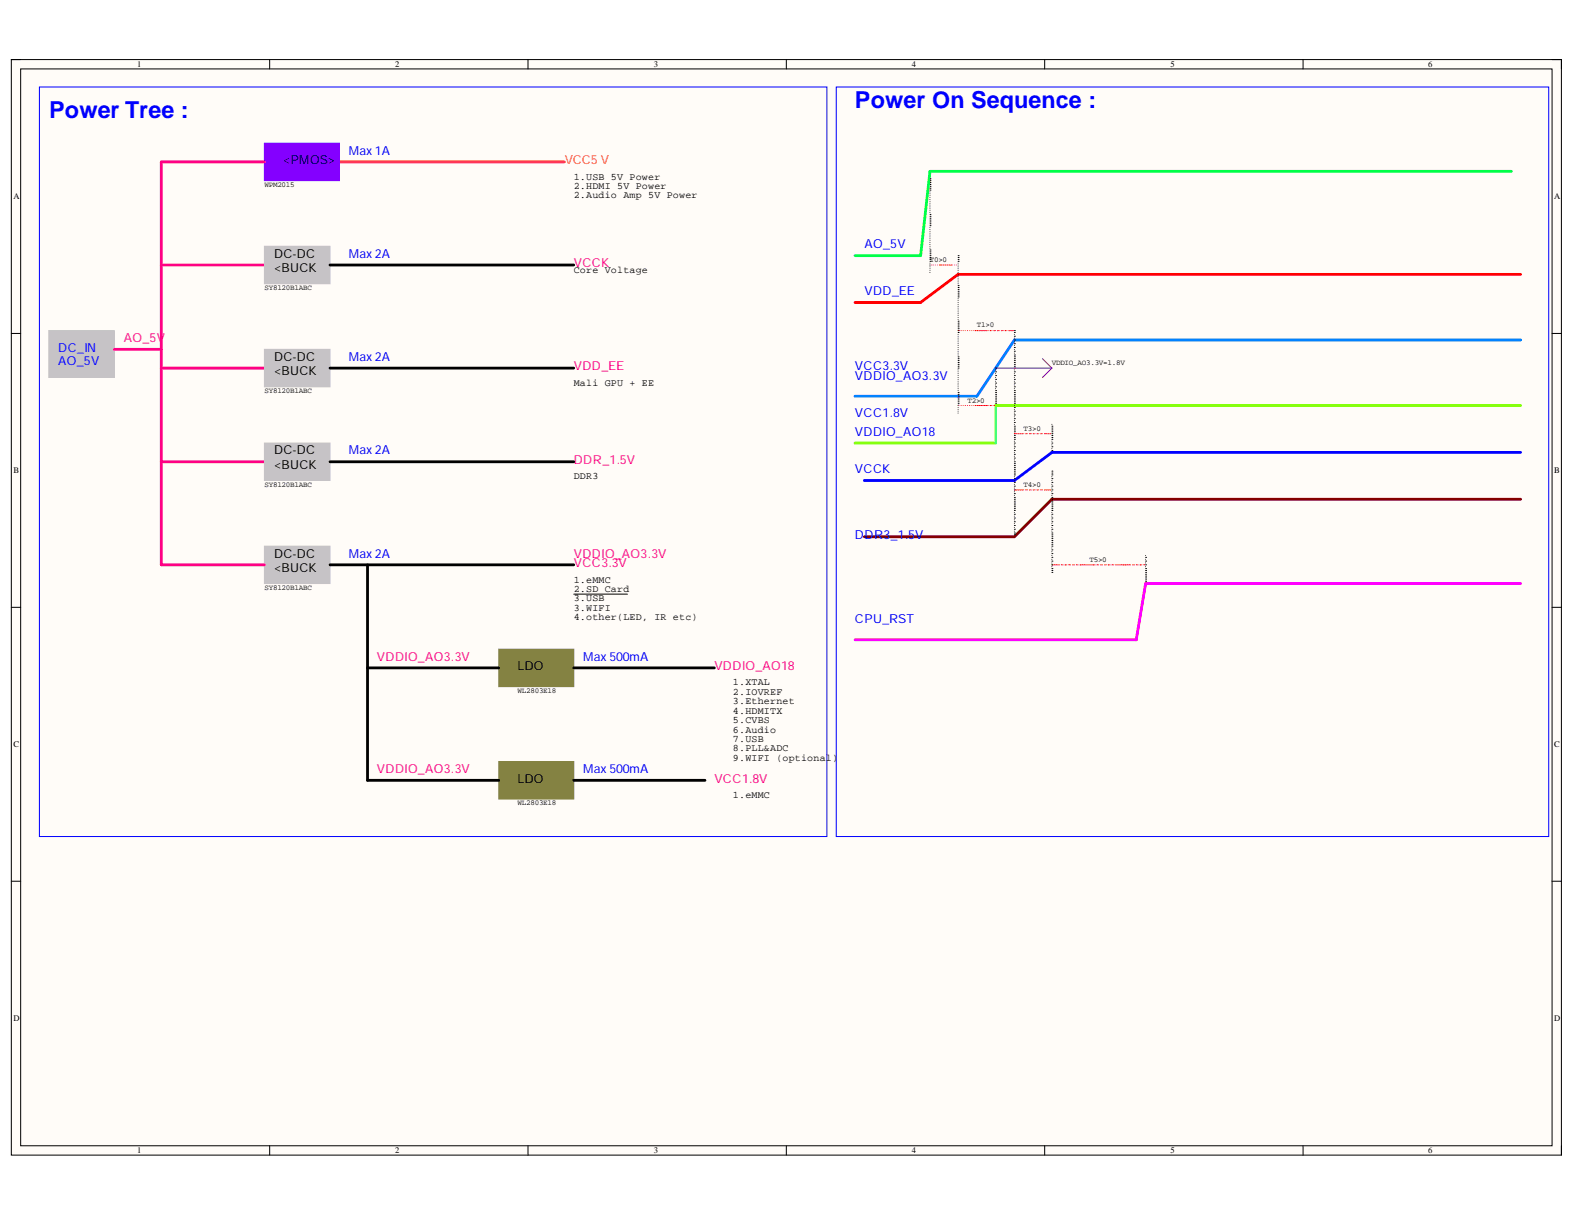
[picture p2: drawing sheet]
<svg xmlns="http://www.w3.org/2000/svg" width="279mm" height="216mm" viewBox="0 0 279 216" stroke-linecap="round" stroke-linejoin="round" font-family="sans-serif">
<defs><g id="words">
<g font-size="4.1" fill="#00f">
<text x="8.7" y="20.9">Power Tree :</text>
<text x="151.8" y="19.2">Power On Sequence :</text>
</g>
<text font-size="2.2" fill="#000042" x="50.2" y="29.1">&lt;PMOS&gt;</text>
<g font-size="2.2" fill="#00f">
<text x="61.9" y="27.5">Max 1A</text>
<text x="61.9" y="45.8">Max 2A</text>
<text x="153.5" y="44.1">AO_5V</text>
<text x="153.5" y="52.4">VDD_EE</text>
<text x="10.3" y="62.4">DC_IN</text>
<text x="10.3" y="64.9">AO_5V</text>
<text x="61.9" y="64">Max 2A</text>
<text x="151.8" y="65.7">VCC3.3V</text>
<text x="151.8" y="67.4">VDDIO_AO3.3V</text>
<text x="151.8" y="77.4">VDDIO_AO18</text>
<text x="151.8" y="74">VCC1.8V</text>
<text x="61.9" y="80.7">Max 2A</text>
<text x="151.8" y="84">VCCK</text>
<text x="151.8" y="95.7">DDR3_1.5V</text>
<text x="61.9" y="99">Max 2A</text>
<text x="151.8" y="110.6">CPU_RST</text>
<text x="103.5" y="117.3">Max 500mA</text>
<text x="103.5" y="137.3">Max 500mA</text>
</g>
<text font-size="2.2" fill="#ff8200" x="100.2" y="29.1">VCC5 V</text>
<g font-size="2.2">
<text x="48.6" y="45.8">DC-DC</text>
<text x="48.6" y="48.3">&lt;BUCK</text>
<text x="48.6" y="50.7">&gt;</text>
<text x="48.6" y="64">DC-DC</text>
<text x="48.6" y="66.6">&lt;BUCK</text>
<text x="48.6" y="69">&gt;</text>
<text x="48.6" y="80.7">DC-DC</text>
<text x="48.6" y="83.2">&lt;BUCK</text>
<text x="48.6" y="85.7">&gt;</text>
<text x="48.6" y="99">DC-DC</text>
<text x="48.6" y="101.5">&lt;BUCK</text>
<text x="48.6" y="104">&gt;</text>
<text x="91.9" y="119">LDO</text>
<text x="91.9" y="138.9">LDO</text>
</g>
<g font-size="2.2" fill="#ff0084">
<text x="101.9" y="47.4">VCCK</text>
<text x="22" y="60.7">AO_5V</text>
<text x="101.9" y="65.7">VDD_EE</text>
<text x="101.9" y="82.4">DDR_1.5V</text>
<text x="101.9" y="99">VDDIO_AO3.3V</text>
<text x="101.9" y="100.6">VCC3.3V</text>
<text x="66.9" y="117.3">VDDIO_AO3.3V</text>
<text x="126.8" y="119">VDDIO_AO18</text>
<text x="66.9" y="137.3">VDDIO_AO3.3V</text>
<text x="126.8" y="138.9">VCC1.8V</text>
</g>
<g font-size="1.8">
<text x="101.9" y="31.9">1.USB 5V Power</text>
<text x="101.9" y="33.6">2.HDMI 5V Power</text>
<text x="101.9" y="35.2">2.Audio Amp 5V Power</text>
<text x="101.9" y="48.5">Core Voltage</text>
<text x="101.9" y="68.5">Mali GPU + EE</text>
<text x="101.9" y="85.1">DDR3</text>
<text x="101.9" y="103.4">1.eMMC</text>
<text x="101.9" y="105">2.SD Card</text>
<text x="101.9" y="106.7">3.USB</text>
<text x="101.9" y="110">4.other(LED, IR etc)</text>
<text x="101.9" y="108.4">3.WIFI</text>
<text x="130.1" y="121.7">1.XTAL</text>
<text x="130.1" y="123.4">2.IOVREF</text>
<text x="130.1" y="125.1">3.Ethernet</text>
<text x="130.1" y="131.7">7.USB</text>
<text x="130.1" y="126.7">4.HDMITX</text>
<text x="130.1" y="128.4">5.CVBS</text>
<text x="130.1" y="130.1">6.Audio</text>
<text x="130.1" y="135.1">9.WIFI (optional)</text>
<text x="130.1" y="133.4">8.PLL&amp;ADC</text>
<text x="130.1" y="141.7">1.eMMC</text>
</g>
<g font-size="1.5">
<text x="24.4" y="11.9">1</text>
<text x="70.1" y="11.9">2</text>
<text x="116.1" y="11.9">3</text>
<text x="161.8" y="11.9">4</text>
<text x="207.8" y="11.9">5</text>
<text x="253.5" y="11.9">6</text>
<text x="2.4" y="35.4">A</text>
<text x="275.9" y="35.4">A</text>
<text x="2.4" y="84.1">B</text>
<text x="275.9" y="84.1">B</text>
<text x="2.4" y="132.7">C</text>
<text x="275.9" y="132.7">C</text>
<text x="2.4" y="181.3">D</text>
<text x="275.9" y="181.3">D</text>
<text x="24.4" y="204.7">1</text>
<text x="70.1" y="204.7">2</text>
<text x="116.1" y="204.7">3</text>
<text x="161.8" y="204.7">4</text>
<text x="207.8" y="204.7">5</text>
<text x="253.5" y="204.7">6</text>
</g>
<g font-size="1.4">
<text x="47" y="33.2">WPM2015</text>
<text x="165" y="46.5">T0&gt;0</text>
<text x="47" y="51.5">SY8120B1ABC</text>
<text x="173.4" y="58.1">T1&gt;0</text>
<text x="186.7" y="64.8">VDDIO_AO3.3V=1.8V</text>
<text x="47" y="69.8">SY8120B1ABC</text>
<text x="171.7" y="71.5">T2&gt;0</text>
<text x="181.7" y="76.5">T3&gt;0</text>
<text x="47" y="86.4">SY8120B1ABC</text>
<text x="181.7" y="86.4">T4&gt;0</text>
<text x="193.4" y="99.7">T5&gt;0</text>
<text x="47" y="104.7">SY8120B1ABC</text>
<text x="91.9" y="123.1">WL2803E18</text>
<text x="91.9" y="143">WL2803E18</text>
</g>
</g></defs>
<path d="M2 10.6h275.2v194.5h-275.2z" fill-rule="evenodd" fill="#fffcf8"/>
<path d="M2 10.6h275.2v194.5h-275.2z" fill="none" stroke="#000" stroke-width=".18"/>
<path d="M3.7 12.2h271.8v191.2h-271.8z" fill-rule="evenodd" fill="#fffcf8"/>
<g fill="none" stroke="#000" stroke-width=".18">
<path d="M2 10.6h1.7M3.7 12.2h271.8v191.2h-271.8zM47.9 10.6v1.6M93.7 10.6v1.6M139.6 10.6v1.6M185.4 10.6v1.6M231.3 10.6v1.6M275.5 10.6h1.7v1.6M2 59.2h1.7M275.5 59.2h1.7M2 107.8h1.7M275.5 107.8h1.7"/>
<path d="M2 156.5h1.7M275.5 156.5h1.7M47.9 203.4v1.7M93.7 203.4v1.7M139.6 203.4v1.7M185.4 203.4v1.7M231.3 203.4v1.7M277.2 203.4v1.7"/>
</g>
<path d="M8.7 58.7h11.6v8.3h-11.6z" fill-rule="evenodd" fill="#c6c3c6"/>
<path d="M8.7 58.7h11.6v8.3h-11.6z" fill="none" stroke="#c6c3c6" stroke-width=".18"/>
<path d="M60.2 28.8h40" fill="none" stroke="#ff8200" stroke-width=".5"/>
<path d="M46.9 25.4h13.3v6.7h-13.3z" fill-rule="evenodd" fill="#8400ff"/>
<path d="M46.9 25.4h13.3v6.7h-13.3z" fill="none" stroke="#8400ff" stroke-width=".18"/>
<path d="M28.6 65.4h18.3M28.6 82h18.3" fill="none" stroke="#ff0084" stroke-width=".5"/>
<path d="M88.5 115.3h13.3v6.6h-13.3z" fill-rule="evenodd" fill="#848242"/>
<path d="M88.5 115.3h13.3v6.6h-13.3z" fill="none" stroke="#848242" stroke-width=".18"/>
<path d="M46.9 97h11.7v6.6h-11.7z" fill-rule="evenodd" fill="#c6c3c6"/>
<path d="M46.9 97h11.7v6.6h-11.7z" fill="none" stroke="#c6c3c6" stroke-width=".18"/>
<path d="M46.9 62h11.7v6.7h-11.7z" fill-rule="evenodd" fill="#c6c3c6"/>
<path d="M46.9 62h11.7v6.7h-11.7z" fill="none" stroke="#c6c3c6" stroke-width=".18"/>
<path d="M46.9 78.7h11.7v6.6h-11.7z" fill-rule="evenodd" fill="#c6c3c6"/>
<path d="M46.9 78.7h11.7v6.6h-11.7z" fill="none" stroke="#c6c3c6" stroke-width=".18"/>
<path d="M28.6 47.1h18.3M20.3 62h8.3" fill="none" stroke="#ff0084" stroke-width=".5"/>
<path d="M46.9 43.7h11.7v6.7h-11.7z" fill-rule="evenodd" fill="#c6c3c6"/>
<path d="M46.9 43.7h11.7v6.7h-11.7z" fill="none" stroke="#c6c3c6" stroke-width=".18"/>
<path d="M88.5 135.2h13.3v6.7h-13.3z" fill-rule="evenodd" fill="#848242"/>
<path d="M88.5 135.2h13.3v6.7h-13.3z" fill="none" stroke="#848242" stroke-width=".18"/>
<path d="M58.6 47.1h43.2M58.6 65.4h43.2M58.6 82h43.2M58.6 100.3h43.2M65.2 100.3v38.2h23.3M65.2 118.6h23.3M101.8 118.6h25M101.8 138.5h23.3" fill="none" stroke="#000" stroke-width=".5"/>
<path d="M7 15.4h139.8v133.1h-139.8zM148.4 15.5h126.5v133h-126.5z" fill="none" stroke="#00f" stroke-width=".18"/>
<path d="M151.8 45.4h11.6" fill="none" stroke="#00ff84" stroke-width=".5"/>
<path d="M268.3 30.4h-103.2l-1.7 15" fill="none" stroke="#00ff42" stroke-width=".5"/>
<path d="M170.1 48.7l-6.7 5h-11.6M170.1 48.7h99.8" fill="none" stroke="#f00" stroke-width=".5"/>
<path d="M269.9 60.4h-89.8l-6.7 9.9h-21.6" fill="none" stroke="#0082ff" stroke-width=".5"/>
<path d="M151.8 78.7h24.9M176.7 72h93.2" fill="none" stroke="#84ff00" stroke-width=".5"/>
<path d="M176.7 72v6.7" fill="none" stroke="#84ff84" stroke-width=".5"/>
<path d="M269.9 80.3h-83.2l-6.6 5h-26.7" fill="none" stroke="#00f" stroke-width=".5"/>
<path d="M269.9 88.6h-83.2l-6.6 6.7h-26.7" fill="none" stroke="#840000" stroke-width=".5"/>
<path d="M269.9 103.6h-66.5l-1.7 10h-49.9" fill="none" stroke="#f0f" stroke-width=".5"/>
<g fill="none" stroke="#000" stroke-width=".18">
<path d="M165.1 31.8h.1M165.1 32.1h.1M165.1 32.4h.1M165.1 32.7h.1M165.1 33.1h.1M165.1 33.4h.1M165.1 33.7h.1M165.1 38.1h.1M165.1 38.4h.1M165.1 38.7h.1M165.1 39.1h.1M165.1 39.4h.1"/>
<path d="M165.1 39.7h.1M165.1 30.4h.1M165.1 30.8h.1M165.1 31.1h.1M165.1 31.4h.1M165.1 34.1h.1M165.1 34.4h.1M165.1 34.7h.1M165.1 35.1h.1M165.1 35.4h.1M165.1 35.7h.1M165.1 36.1h.1"/>
<path d="M165.1 36.4h.1M165.1 36.7h.1M165.1 37.1h.1M165.1 37.4h.1M165.1 37.7h.1M165.1 40.1h.1M165.1 44.4h.1M165.1 44.7h.1M165.1 45.1h.1M165.1 45.4h.1M165.1 45.7h.1M165.1 46.1h.1"/>
<path d="M165.1 46.4h.1M165.1 40.4h.1M165.1 40.7h.1M165.1 41.1h.1M165.1 41.4h.1M165.1 41.7h.1M165.1 42.1h.1M165.1 42.4h.1M165.1 42.7h.1M165.1 43.1h.1M165.1 43.4h.1M165.1 43.7h.1"/>
<path d="M165.1 44.1h.1M165.1 46.7h.1M165.1 47.1h.1M165.1 47.4h.1M165.1 47.7h.1M165.1 48.1h.1M165.1 48.4h.1M170.1 45.4h.1M170.1 45.7h.1M170.1 46.1h.1M170.1 46.4h.1M170.1 50.7h.1"/>
<path d="M170.1 51h.1M170.1 51.4h.1M170.1 51.7h.1M170.1 52h.1M170.1 52.4h.1M170.1 52.7h.1M170.1 57h.1M170.1 57.4h.1M170.1 57.7h.1M170.1 58h.1M170.1 58.4h.1M170.1 58.7h.1"/>
<path d="M170.1 59h.1M170.1 46.7h.1M170.1 47.1h.1M170.1 47.4h.1M170.1 47.7h.1M170.1 48.1h.1M170.1 48.4h.1M170.1 48.7h.1M170.1 49v.1M170.1 49.4h.1M170.1 49.7h.1M170.1 50v.1"/>
<path d="M170.1 50.4h.1M170.1 53h.1M170.1 53.4h.1M170.1 53.7h.1M170.1 54h.1M170.1 54.4h.1M170.1 54.7h.1M170.1 55h.1M170.1 55.4h.1M170.1 55.7h.1M170.1 56h.1M170.1 56.4h.1"/>
<path d="M170.1 56.7h.1M170.1 59.4h.1M170.1 59.7h.1M180.1 58.7h.1M180.1 59h.1M180.1 59.7h.1M180.1 59.4h.1M170.1 63.4h.1M170.1 63.7h.1M170.1 64h.1M170.1 64.4h.1M170.1 64.7h.1"/>
<path d="M170.1 65h.1M170.1 65.4h.1M170.1 69.7h.1M170.1 70h.1M170.1 70.3h.1M170.1 70.7h.1M170.1 71h.1M170.1 71.3h.1M170.1 71.7h.1M170.1 60h.1M170.1 60.4h.1M170.1 60.7h.1"/>
<path d="M170.1 61h.1M170.1 61.4h.1M170.1 61.7h.1M170.1 62h.1M170.1 62.4h.1M170.1 62.7h.1M170.1 63h.1M170.1 65.7h.1M170.1 66h.1M170.1 66.3v.1M170.1 66.7h.1M170.1 67h.1"/>
<path d="M170.1 67.3v.1M170.1 67.7h.1M170.1 68h.1M170.1 68.3v.1M170.1 68.7h.1M170.1 69h.1M170.1 69.3v.1M170.1 72h.1M170.1 72.3h.1M170.1 72.7h.1M170.1 73h.1M170.1 73.3h.1"/>
<path d="M176.7 65.4h.1M176.7 66h.1M176.7 66.7h.1M176.7 67.4h.1M176.7 68h.1M176.7 68.7h.1M176.7 69.4h.1M176.7 69.7h.1M176.7 70h.1M176.7 70.3h.1M176.7 70.7h.1M176.7 71h.1"/>
<path d="M176.7 71.3h.1M176.7 71.7h.1M176.7 65.7h.1M176.7 66.3v.1M176.7 67h.1M176.7 67.7h.1M176.7 68.3v.1M176.7 69h.1M180.1 60.4h.1M180.1 61h.1M180.1 61.7h.1M180.1 62.4h.1"/>
<path d="M180.1 63h.1M180.1 63.4h.1M180.1 63.7h.1M180.1 64h.1M180.1 64.4h.1M180.1 64.7h.1M180.1 65h.1M180.1 65.4h.1M180.1 66h.1M180.1 66.7h.1M180.1 67.4h.1M180.1 68h.1"/>
<path d="M180.1 68.7h.1M180.1 69.4h.1M180.1 69.7h.1M180.1 70h.1M180.1 70.3h.1M180.1 70.7h.1M180.1 71h.1M180.1 71.3h.1M180.1 71.7h.1M180.1 72.3h.1M180.1 73h.1M180.1 73.7h.1"/>
<path d="M180.1 74.3h.1M180.1 75h.1M180.1 75.7h.1M180.1 76h.1M180.1 76.3h.1M180.1 76.7h.1M180.1 77h.1M180.1 77.3h.1M180.1 77.7h.1M180.1 78h.1M180.1 78.7h.1M180.1 79.3h.1"/>
<path d="M180.1 80h.1M180.1 60h.1M180.1 60.7h.1M180.1 61.4h.1M180.1 62h.1M180.1 62.7h.1M180.1 65.7h.1M180.1 66.3v.1M180.1 67h.1M180.1 67.7h.1M180.1 68.3v.1M180.1 69h.1"/>
<path d="M180.1 72h.1M180.1 72.7h.1M180.1 73.3h.1M180.1 74h.1M180.1 74.7h.1M180.1 75.3h.1M180.1 78.3h.1M180.1 79h.1M180.1 79.7h.1M186.7 75.7h.1M186.7 76h.1M186.7 76.3h.1"/>
<path d="M186.7 76.7h.1M186.7 77h.1M186.7 77.3h.1M186.7 77.7h.1M186.7 78h.1M186.7 78.7h.1M186.7 79.3h.1M186.7 80h.1M186.7 75.3h.1M186.7 78.3h.1M186.7 79h.1M186.7 79.7h.1"/>
<path d="M180.1 80.7h.1M180.1 81.3h.1M180.1 82h.1M180.1 82.3h.1M180.1 82.7h.1M180.1 83h.1M180.1 83.3h.1M180.1 83.7h.1M180.1 84h.1M180.1 84.3h.1M180.1 85h.1M180.1 85.7h.1"/>
<path d="M180.1 86.3h.1M180.1 87h.1M180.1 87.6h.1M180.1 88.3h.1M180.1 88.6h.1M180.1 89h.1M180.1 89.3h.1M180.1 89.6h.1M180.1 90h.1M180.1 90.3h.1M180.1 90.6h.1M180.1 91.3h.1"/>
<path d="M180.1 92h.1M180.1 92.6h.1M180.1 93.3h.1M180.1 94h.1M180.1 94.6h.1M180.1 95h.1M180.1 80.3h.1M180.1 81h.1M180.1 81.7h.1M180.1 84.6v.1M180.1 85.3h.1M180.1 86h.1"/>
<path d="M180.1 86.6v.1M180.1 87.3h.1M180.1 88h.1M180.1 91h.1M180.1 91.6h.1M180.1 92.3h.1M180.1 93h.1M180.1 93.6h.1M180.1 94.3h.1M186.7 83.7h.1M186.7 84h.1M186.7 84.3h.1"/>
<path d="M186.7 85h.1M186.7 85.7h.1M186.7 86.3h.1M186.7 87h.1M186.7 87.6h.1M186.7 88.3h.1M186.7 88.6h.1M186.7 89h.1M186.7 89.3h.1M186.7 89.6h.1M186.7 90h.1M186.7 90.3h.1"/>
<path d="M186.7 90.6h.1M186.7 91.3h.1M186.7 92h.1M186.7 92.6h.1M186.7 93.3h.1M186.7 94h.1M186.7 94.6h.1M186.7 95h.1M186.7 95.3h.1M186.7 95.6h.1M186.7 96h.1M186.7 96.3h.1"/>
<path d="M186.7 96.6h.1M186.7 97h.1M186.7 97.6h.1M186.7 98.3h.1M186.7 99h.1M186.7 99.6h.1M186.7 84.6v.1M186.7 85.3h.1M186.7 86h.1M186.7 86.6v.1M186.7 87.3h.1M186.7 88h.1"/>
<path d="M186.7 91h.1M186.7 91.6h.1M186.7 92.3h.1M186.7 93h.1M186.7 93.6h.1M186.7 94.3h.1M186.7 97.3h.1M186.7 98h.1M186.7 98.6h.1M186.7 99.3h.1M186.7 100h.1M203.4 99h.1"/>
<path d="M203.4 99.6h.1M203.4 98.6h.1M203.4 99.3h.1M203.4 100h.1M101.8 105.5h9.6M186.7 100.3h.1M186.7 101h.1M186.7 101.3h.1M186.7 101.6h.1M186.7 100.6h.1M203.4 100.3h.1M203.4 101h.1"/>
<path d="M203.4 101.3h.1M203.4 101.6h.1M203.4 102h.1M203.4 102.3h.1M203.4 102.6h.1M203.4 103h.1M203.4 103.3h.1M203.4 100.6h.1"/>
</g>
<g fill="none" stroke="#f00" stroke-width=".18">
<path d="M165.1 47.1h.1M165.4 47.1h.1M165.7 47.1h.1M166.1 47.1h.1M166.4 47.1h.1M166.7 47.1h.1M167.1 47.1h.1M167.4 47.1h.1M167.7 47.1h.1M168.1 47.1h.1M168.4 47.1h.1M168.7 47.1h.1"/>
<path d="M169.1 47.1h.1M169.4 47.1h.1M169.7 47.1h.1M170.1 58.7h.1M170.4 58.7h.1M170.7 58.7h.1M171.1 58.7h.1M171.4 58.7h.1M171.7 58.7h.1M172.1 58.7h.1M172.4 58.7h.1M172.7 58.7h.1"/>
<path d="M173.1 58.7h.1M173.4 58.7h.1M173.7 58.7h.1M174.1 58.7h.1M174.4 58.7h.1M174.7 58.7h.1M175.1 58.7h.1M175.4 58.7h.1M175.7 58.7h.1M176.1 58.7h.1M176.4 58.7h.1M176.7 58.7h.1"/>
<path d="M177.1 58.7h.1M177.4 58.7h.1M177.7 58.7h.1M178.1 58.7h.1M178.4 58.7h.1M178.7 58.7h.1M179.1 58.7h.1M179.4 58.7h.1M179.7 58.7h.1M170.1 72h.1M170.4 72h.1M170.7 72h.1"/>
<path d="M171.1 72h.1M171.4 72h.1M171.7 72h.1M172.1 72h.1M172.4 72h.1M172.7 72h.1M173.1 72h.1M173.4 72h.1M173.7 72h.1M174.1 72h.1M174.4 72h.1M174.7 72h.1"/>
<path d="M175.1 72h.1M175.4 72h.1M175.7 72h.1M176.1 72h.1M176.4 72h.1M180.1 77h.1M180.4 77h.1M180.7 77h.1M181.1 77h.1M181.4 77h.1M181.7 77h.1M182.1 77h.1"/>
<path d="M182.4 77h.1M182.7 77h.1M183.1 77h.1M183.4 77h.1M183.7 77h.1M184.1 77h.1M184.4 77h.1M184.7 77h.1M185.1 77h.1M185.4 77h.1M185.7 77h.1M186.1 77h.1"/>
<path d="M186.4 77h.1M180.1 87h.1M180.4 87h.1M180.7 87h.1M181.1 87h.1M181.4 87h.1M181.7 87h.1M182.1 87h.1M182.4 87h.1M182.7 87h.1M183.1 87h.1M183.4 87h.1"/>
<path d="M183.7 87h.1M184.1 87h.1M184.4 87h.1M184.7 87h.1M185.1 87h.1M185.4 87h.1M185.7 87h.1M186.1 87h.1M186.4 87h.1M186.7 100.3h.1M187 100.3h.1M187.4 100.3h.1"/>
<path d="M187.7 100.3h.1M188 100.3h.1M188.4 100.3h.1M188.7 100.3h.1M189 100.3h.1M189.4 100.3h.1M189.7 100.3h.1M190 100.3h.1M190.4 100.3h.1M190.7 100.3h.1M191 100.3h.1M191.4 100.3h.1"/>
<path d="M191.7 100.3h.1M192 100.3h.1M192.4 100.3h.1M192.7 100.3h.1M193 100.3h.1M193.4 100.3h.1M193.7 100.3h.1M194 100.3h.1M194.4 100.3h.1M194.7 100.3h.1M195 100.3h.1M195.4 100.3h.1"/>
<path d="M195.7 100.3h.1M196 100.3h.1M196.4 100.3h.1M196.7 100.3h.1M197 100.3h.1M197.4 100.3h.1M197.7 100.3h.1M198 100.3h.1M198.4 100.3h.1M198.7 100.3h.1M199 100.3h.1M199.4 100.3h.1"/>
<path d="M199.7 100.3h.1M200 100.3h.1M200.4 100.3h.1M200.7 100.3h.1M201 100.3h.1M201.4 100.3h.1M201.7 100.3h.1M202 100.3h.1M202.4 100.3h.1M202.7 100.3h.1M203 100.3h.1"/>
</g>
<path d="M176.7 65.4h10M185.1 63.7l1.6 1.7M186.7 65.4l-1.6 1.6" fill="none" stroke="#840084" stroke-width=".18"/>
<path d="M46.9 28.8h-18.3v71.5h18.3" fill="none" stroke="#ff0084" stroke-width=".5"/>
<use href="#words"/>
</svg>
